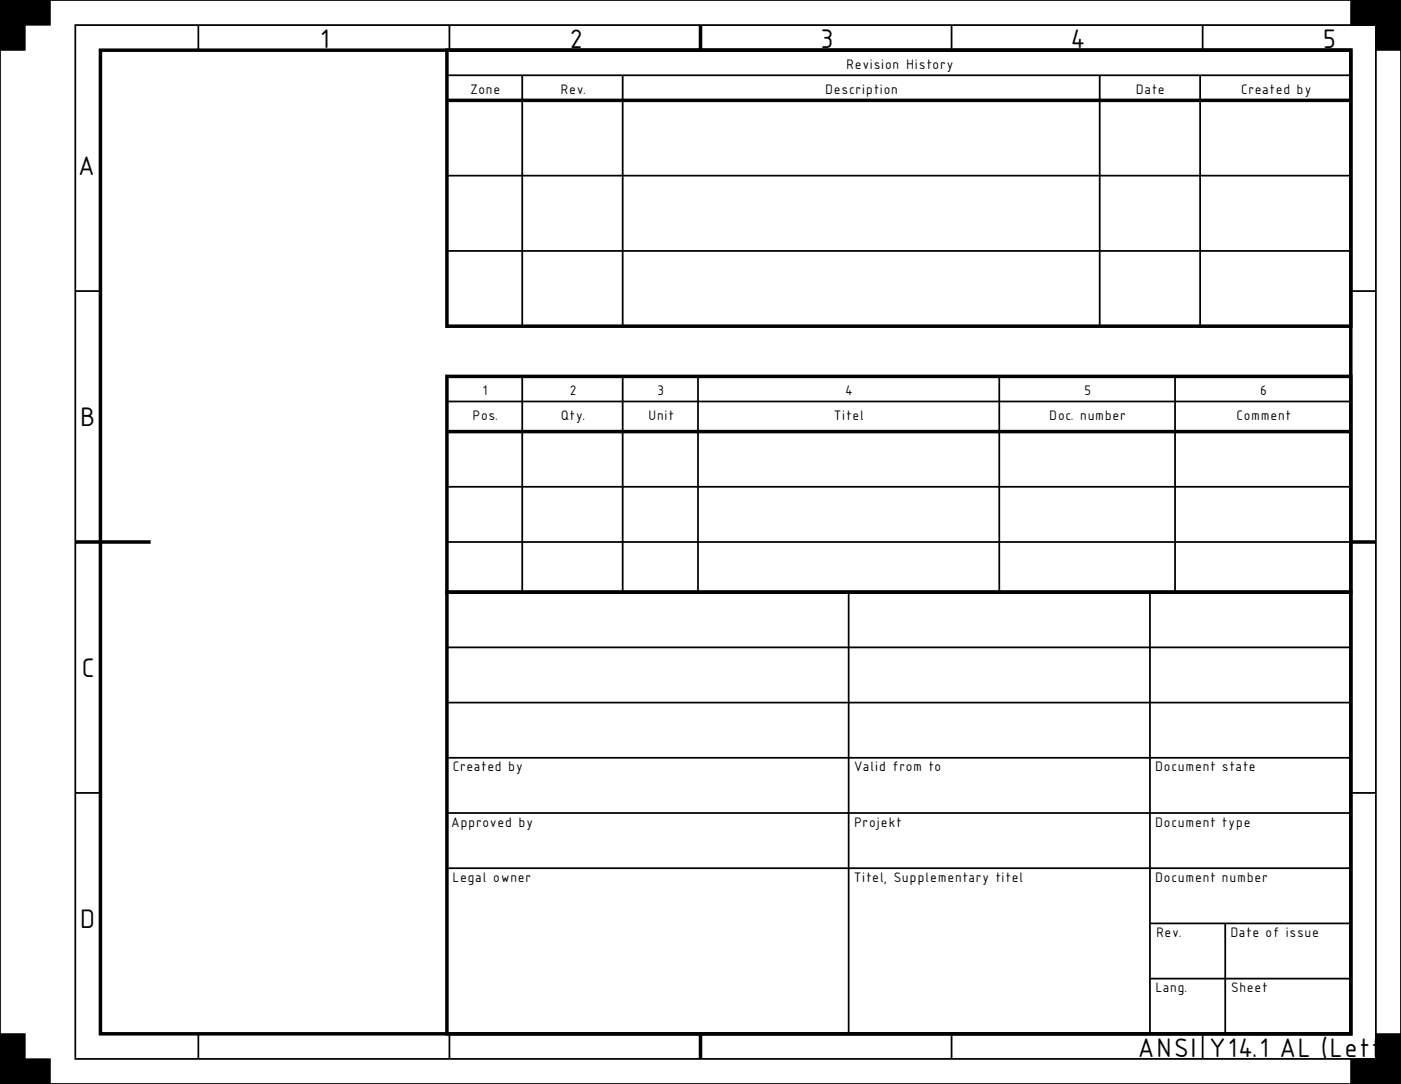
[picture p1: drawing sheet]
<svg xmlns="http://www.w3.org/2000/svg" width="279mm" height="216mm" viewBox="0 0 279 216" stroke-linecap="round" stroke-linejoin="round" font-family="sans-serif">
<defs><g id="words">
<g font-size="5">
<text x="63.3" y="9.6">1</text>
<text x="113.1" y="9.6">2</text>
<text x="163.1" y="9.6">3</text>
<text x="213.1" y="9.6">4</text>
<text x="263" y="9.6">5</text>
<text x="15.7" y="34.8">A</text>
<text x="15.6" y="84.8">B</text>
<text x="15.8" y="134.8">C</text>
<text x="15.6" y="184.8">D</text>
<text x="226.7" y="210.6">ANSI Y14.1 AL (Letter</text>
</g>
<g font-size="2.6">
<text x="168.2" y="13.7">Revision History</text>
<text x="93.4" y="18.7">Zone</text>
<text x="111.3" y="18.7">Rev.</text>
<text x="164.2" y="18.7">Description</text>
<text x="226.1" y="18.7">Date</text>
<text x="246.9" y="18.7">Created by</text>
<text x="93.9" y="83.7">Pos.</text>
<text x="95.9" y="78.7">1</text>
<text x="111.5" y="83.7">Qty.</text>
<text x="113.3" y="78.7">2</text>
<text x="128.9" y="83.7">Unit</text>
<text x="130.8" y="78.7">3</text>
<text x="166" y="83.7">Titel</text>
<text x="168.3" y="78.7">4</text>
<text x="208.8" y="83.7">Doc. number</text>
<text x="215.7" y="78.7">5</text>
<text x="245.9" y="83.7">Comment</text>
<text x="250.7" y="78.7">6</text>
<text x="89.9" y="153.7">Created by</text>
<text x="169.9" y="153.7">Valid from to</text>
<text x="229.9" y="153.7">Document state</text>
<text x="89.9" y="164.7">Approved by</text>
<text x="169.9" y="164.7">Projekt</text>
<text x="229.9" y="164.7">Document type</text>
<text x="89.9" y="175.7">Legal owner</text>
<text x="169.9" y="175.7">Titel, Supplementary titel</text>
<text x="229.9" y="175.7">Document number</text>
<text x="229.9" y="186.7">Rev.</text>
<text x="244.9" y="186.7">Date of issue</text>
<text x="229.9" y="197.7">Lang.</text>
<text x="244.9" y="197.7">Sheet</text>
</g>
</g></defs>
<g fill="#000" stroke="#000" stroke-width=".2">
<path d="M0 0h5v10h-5z" fill-rule="evenodd"/>
<path d="M0 0h10v5h-10z" fill-rule="evenodd"/>
<path d="M274 0h5v10h-5z" fill-rule="evenodd"/>
<path d="M269 0h10v5h-10z" fill-rule="evenodd"/>
<path d="M0 206h5v10h-5z" fill-rule="evenodd"/>
<path d="M0 211h10v5h-10z" fill-rule="evenodd"/>
<path d="M274 206h5v10h-5z" fill-rule="evenodd"/>
<path d="M269 211h10v5h-10z" fill-rule="evenodd"/>
</g>
<g fill="none" stroke="#000" stroke-width=".35">
<path d="M0 0h279v216h-279zM15 5h259v206h-259zM39.5 5v5M89 15h180M89.5 5v5M104 15v50M124 15v50M189.5 5v5M219 15v50M239 15v50M239.5 5v5M89 20h180"/>
<path d="M89 35h180M15 58h5M89 50h180M269 58h5M104 75v43M124 75v43M139 75v43M199 75v43M234 75v43M89 80h180M89 97h180M89 108h180"/>
<path d="M169 118v88M229 118v88M89 129h180M15 158h5M89 151h180M89 140h180M269 158h5M89 173h180M89 162h180M229 195h40M229 184h40M244 184v22"/>
<path d="M39.5 206v5M89.5 206v5M189.5 206v5M239.5 206v5"/>
</g>
<path d="M20 10h249v196h-249zM89 10h180v55h-180zM139.5 5v5M89 20h180M89 75h180v43h-180zM89 86h180M15 108h15M89 118h180v88h-180zM269 108h5M139.5 206v5" fill="none" stroke="#000" stroke-width=".7" stroke-linecap="butt"/>
<use href="#words"/>
</svg>
